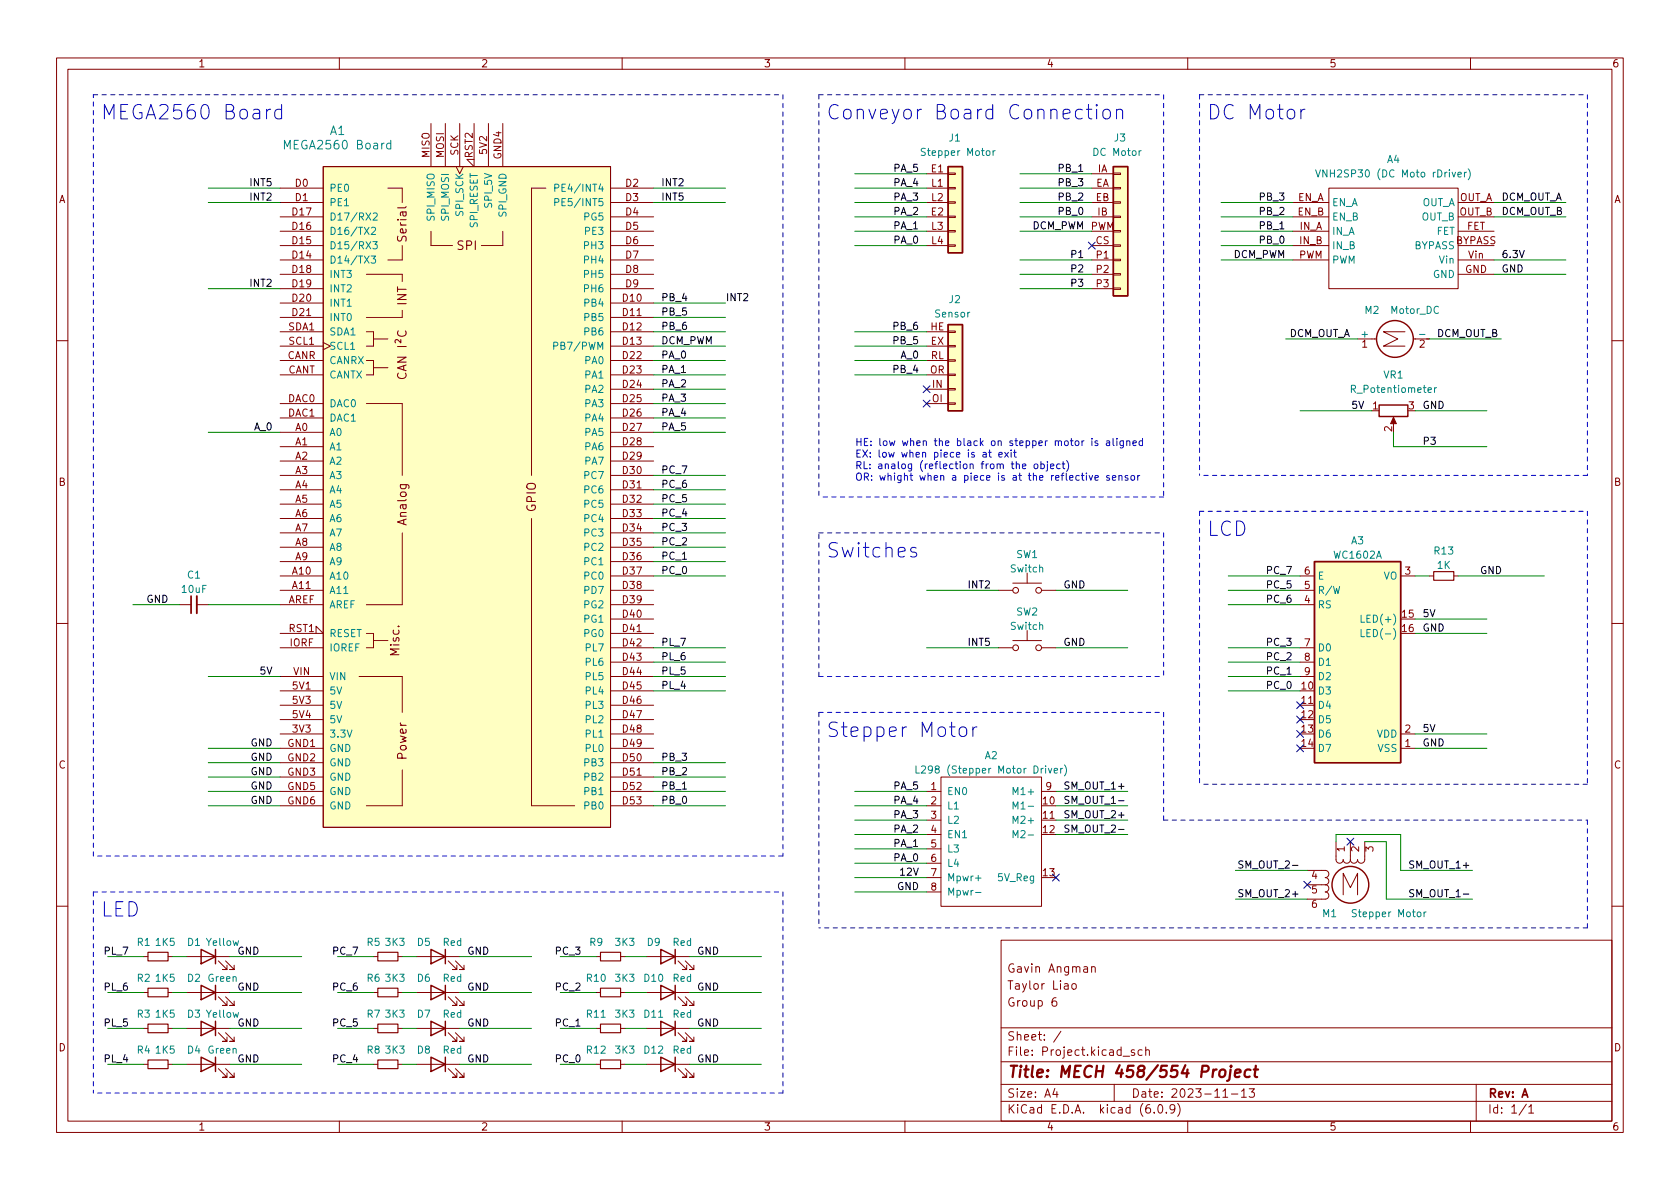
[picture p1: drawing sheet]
<svg xmlns="http://www.w3.org/2000/svg" width="297mm" height="210mm" viewBox="0 0 297 210" stroke-linecap="round" stroke-linejoin="round" font-family="sans-serif">
<defs><g id="words">
<g font-size="3.5" fill="#0000c2">
<text x="17.8" y="21.1">MEGA2560 Board</text>
<text x="146" y="21.1">Conveyor Board Connection</text>
<text x="213.4" y="21.1">DC Motor</text>
<text x="213.4" y="94.8">LCD</text>
<text x="146" y="98.6">Switches</text>
<text x="146" y="130.4">Stepper Motor</text>
<text x="17.8" y="162.1">LED</text>
</g>
<text font-size="2.8" fill="#840000" x="178" y="190.6">Title: MECH 458/554 Project</text>
<g font-size="2.1" fill="#008484">
<text x="58.3" y="23.9">A1</text>
<text x="50.8" y="26.4">MEGA2560 Board</text>
</g>
<g font-size="2.1" fill="#840000">
<text x="71.9" y="42.5" transform="rotate(-90 71.9 42.5)">Serial</text>
<text x="80.8" y="44.2">SPI</text>
<text x="71.9" y="92.7" transform="rotate(-90 71.9 92.7)">Analog</text>
<text x="94.7" y="90.5" transform="rotate(-90 94.7 90.5)">GPIO</text>
<text x="70.6" y="115.9" transform="rotate(-90 70.6 115.9)">Misc.</text>
<text x="71.9" y="134.2" transform="rotate(-90 71.9 134.2)">Power</text>
<text x="178" y="172">Gavin Angman</text>
<text x="178" y="178">Group 6</text>
<text x="178" y="175">Taylor Liao</text>
<text x="178" y="184">Sheet: /</text>
<text x="178" y="186.7">File: Project.kicad_sch</text>
<text x="178" y="196.9">KiCad E.D.A. kicad (6.0.9)</text>
<text x="178" y="194.1">Size: A4</text>
<text x="200" y="194.1">Date: 2023-11-13</text>
<text x="263" y="194.1">Rev: A</text>
<text x="263" y="196.9">Id: 1/1</text>
</g>
<g font-size="1.8" fill="#840000">
<text x="35" y="11.9">1</text>
<text x="85" y="11.9">2</text>
<text x="135" y="11.9">3</text>
<text x="185" y="11.9">4</text>
<text x="235" y="11.9">5</text>
<text x="285" y="11.9">6</text>
<text x="75.9" y="27.9" transform="rotate(-90 75.9 27.9)">MISO</text>
<text x="78.5" y="27.9" transform="rotate(-90 78.5 27.9)">MOSI</text>
<text x="81" y="27.5" transform="rotate(-90 81 27.5)">SCK</text>
<text x="83.6" y="27.9" transform="rotate(-90 83.6 27.9)">RST2</text>
<text x="86.1" y="27.2" transform="rotate(-90 86.1 27.2)">5V2</text>
<text x="88.6" y="28.1" transform="rotate(-90 88.6 28.1)">GND4</text>
<text x="10.3" y="35.9">A</text>
<text x="52.2" y="33">D0</text>
<text x="52.2" y="35.6">D1</text>
<text x="110.6" y="33">D2</text>
<text x="110.6" y="35.6">D3</text>
<text x="164.7" y="30.5">E1</text>
<text x="164.7" y="33">L1</text>
<text x="164.7" y="35.6">L2</text>
<text x="193.7" y="33">EA</text>
<text x="193.7" y="35.6">EB</text>
<text x="194.1" y="30.5">IA</text>
<text x="229.4" y="35.6">EN_A</text>
<text x="258" y="35.6">OUT_A</text>
<text x="285.3" y="35.9">A</text>
<text x="51.7" y="40.6">D16</text>
<text x="51.7" y="38.1">D17</text>
<text x="110.6" y="38.1">D4</text>
<text x="110.6" y="40.6">D5</text>
<text x="164.7" y="38.1">E2</text>
<text x="164.7" y="40.6">L3</text>
<text x="194.1" y="38.1">IB</text>
<text x="229.4" y="38.1">EN_B</text>
<text x="229.8" y="40.6">IN_A</text>
<text x="258" y="38.1">OUT_B</text>
<text x="259.3" y="40.6">FET</text>
<text x="51.7" y="45.7">D14</text>
<text x="51.7" y="43.2">D15</text>
<text x="110.6" y="43.2">D6</text>
<text x="110.6" y="45.7">D7</text>
<text x="164.7" y="43.2">L4</text>
<text x="193.7" y="43.2">CS</text>
<text x="193.9" y="45.7">P1</text>
<text x="229.6" y="45.7">PWM</text>
<text x="229.8" y="43.2">IN_B</text>
<text x="257.3" y="43.2">BYPASS</text>
<text x="259.6" y="45.7">Vin</text>
<text x="51.7" y="48.3">D18</text>
<text x="51.7" y="50.8">D19</text>
<text x="51.7" y="53.3">D20</text>
<text x="110.1" y="53.3">D10</text>
<text x="110.6" y="48.3">D8</text>
<text x="110.6" y="50.8">D9</text>
<text x="193.9" y="48.3">P2</text>
<text x="193.9" y="50.8">P3</text>
<text x="259" y="48.3">GND</text>
<text x="51" y="58.4">SDA1</text>
<text x="51.7" y="55.9">D21</text>
<text x="110.1" y="55.9">D11</text>
<text x="110.1" y="58.4">D12</text>
<text x="164.5" y="58.4">HE</text>
<text x="50.8" y="63.5">CANR</text>
<text x="51.1" y="61">SCL1</text>
<text x="110.1" y="61">D13</text>
<text x="110.1" y="63.5">D22</text>
<text x="164.6" y="61">EX</text>
<text x="164.6" y="63.5">RL</text>
<text x="240.8" y="61.5">1</text>
<text x="251" y="61.5">2</text>
<text x="50.9" y="66">CANT</text>
<text x="50.9" y="71.1">DAC0</text>
<text x="110.1" y="66">D23</text>
<text x="110.1" y="68.6">D24</text>
<text x="110.1" y="71.1">D25</text>
<text x="164.4" y="66">OR</text>
<text x="164.8" y="71.1">OI</text>
<text x="164.9" y="68.6">IN</text>
<text x="50.9" y="73.7">DAC1</text>
<text x="52.2" y="76.2">A0</text>
<text x="110.1" y="73.7">D26</text>
<text x="110.1" y="76.2">D27</text>
<text x="242.7" y="72.4">1</text>
<text x="246.1" y="76.3" transform="rotate(-90 246.1 76.3)">2</text>
<text x="249.1" y="72.4">3</text>
<text x="52.2" y="78.7">A1</text>
<text x="52.2" y="81.3">A2</text>
<text x="52.2" y="83.8">A3</text>
<text x="110.1" y="78.7">D28</text>
<text x="110.1" y="81.3">D29</text>
<text x="110.1" y="83.8">D30</text>
<text x="10.3" y="85.9">B</text>
<text x="52.2" y="86.4">A4</text>
<text x="52.2" y="88.9">A5</text>
<text x="110.1" y="86.4">D31</text>
<text x="110.1" y="88.9">D32</text>
<text x="285.3" y="85.9">B</text>
<text x="52.2" y="91.4">A6</text>
<text x="52.2" y="94">A7</text>
<text x="110.1" y="91.4">D33</text>
<text x="110.1" y="94">D34</text>
<text x="51.7" y="101.6">A10</text>
<text x="52.2" y="96.5">A8</text>
<text x="52.2" y="99.1">A9</text>
<text x="110.1" y="96.5">D35</text>
<text x="110.1" y="99.1">D36</text>
<text x="110.1" y="101.6">D37</text>
<text x="230.6" y="101.6">6</text>
<text x="248.4" y="101.6">3</text>
<text x="50.9" y="106.7">AREF</text>
<text x="51.7" y="104.1">A11</text>
<text x="110.1" y="104.1">D38</text>
<text x="110.1" y="106.7">D39</text>
<text x="230.6" y="106.7">4</text>
<text x="230.6" y="104.1">5</text>
<text x="51.1" y="111.8">RST1</text>
<text x="110.1" y="109.2">D40</text>
<text x="110.1" y="111.8">D41</text>
<text x="247.9" y="109.2">15</text>
<text x="247.9" y="111.8">16</text>
<text x="51.2" y="114.3">IORF</text>
<text x="51.9" y="119.4">VIN</text>
<text x="110.1" y="114.3">D42</text>
<text x="110.1" y="116.8">D43</text>
<text x="110.1" y="119.4">D44</text>
<text x="230.6" y="114.3">7</text>
<text x="230.6" y="116.8">8</text>
<text x="230.6" y="119.4">9</text>
<text x="51.8" y="121.9">5V1</text>
<text x="51.8" y="124.5">5V3</text>
<text x="110.1" y="121.9">D45</text>
<text x="110.1" y="124.5">D46</text>
<text x="230.2" y="121.9">10</text>
<text x="230.2" y="124.5">11</text>
<text x="51.8" y="129.5">3V3</text>
<text x="51.8" y="127">5V4</text>
<text x="110.1" y="127">D47</text>
<text x="110.1" y="129.5">D48</text>
<text x="230.2" y="127">12</text>
<text x="230.2" y="129.5">13</text>
<text x="248.4" y="129.5">2</text>
<text x="10.3" y="135.9">C</text>
<text x="50.9" y="132.1">GND1</text>
<text x="50.9" y="134.6">GND2</text>
<text x="50.9" y="137.2">GND3</text>
<text x="110.1" y="132.1">D49</text>
<text x="110.1" y="134.6">D50</text>
<text x="110.1" y="137.2">D51</text>
<text x="230.2" y="132.1">14</text>
<text x="248.4" y="132.1">1</text>
<text x="285.3" y="135.9">C</text>
<text x="50.9" y="139.7">GND5</text>
<text x="50.9" y="142.2">GND6</text>
<text x="110.1" y="139.7">D52</text>
<text x="110.1" y="142.2">D53</text>
<text x="164.6" y="139.7">1</text>
<text x="164.6" y="142.2">2</text>
<text x="184.4" y="142.2">10</text>
<text x="184.9" y="139.7">9</text>
<text x="164.6" y="144.8">3</text>
<text x="164.6" y="147.3">4</text>
<text x="164.6" y="149.9">5</text>
<text x="184.4" y="144.8">11</text>
<text x="184.4" y="147.3">12</text>
<text x="164.6" y="152.4">6</text>
<text x="164.6" y="154.9">7</text>
<text x="184.4" y="154.9">13</text>
<text x="231.9" y="155.4">4</text>
<text x="237.7" y="150.6" transform="rotate(-90 237.7 150.6)">1</text>
<text x="240.3" y="150.6" transform="rotate(-90 240.3 150.6)">2</text>
<text x="242.8" y="150.6" transform="rotate(-90 242.8 150.6)">3</text>
<text x="164.6" y="157.5">8</text>
<text x="231.9" y="158">5</text>
<text x="231.9" y="160.5">6</text>
<text x="10.3" y="185.9">D</text>
<text x="285.3" y="185.9">D</text>
<text x="35" y="199.9">1</text>
<text x="85" y="199.9">2</text>
<text x="135" y="199.9">3</text>
<text x="185" y="199.9">4</text>
<text x="235" y="199.9">5</text>
<text x="285" y="199.9">6</text>
</g>
<g font-size="1.8" fill="#008484">
<text x="163.4" y="27.6">Stepper Motor</text>
<text x="167.8" y="25">J1</text>
<text x="193.5" y="27.6">DC Motor</text>
<text x="197" y="25">J3</text>
<text x="245.2" y="28.8">A4</text>
<text x="58.2" y="33.9">PE0</text>
<text x="99.3" y="33.9">PE4/INT4</text>
<text x="234.2" y="31.4">VNH2SP30 (DC Moto rDriver)</text>
<text x="58.2" y="36.4">PE1</text>
<text x="58.2" y="41.5">D16/TX2</text>
<text x="58.2" y="39">D17/RX2</text>
<text x="76.8" y="38.8" transform="rotate(-90 76.8 38.8)">SPI_MISO</text>
<text x="79.4" y="38.8" transform="rotate(-90 79.4 38.8)">SPI_MOSI</text>
<text x="81.9" y="38" transform="rotate(-90 81.9 38)">SPI_SCK</text>
<text x="84.5" y="40.2" transform="rotate(-90 84.5 40.2)">SPI_RESET</text>
<text x="87" y="36.5" transform="rotate(-90 87 36.5)">SPI_5V</text>
<text x="89.5" y="38.2" transform="rotate(-90 89.5 38.2)">SPI_GND</text>
<text x="99.3" y="36.4">PE5/INT5</text>
<text x="103.4" y="39">PG5</text>
<text x="103.6" y="41.5">PE3</text>
<text x="235.5" y="36.4">EN_A</text>
<text x="235.5" y="39">EN_B</text>
<text x="235.5" y="41.5">IN_A</text>
<text x="251.3" y="36.4">OUT_A</text>
<text x="251.3" y="39">OUT_B</text>
<text x="254" y="41.5">FET</text>
<text x="58.2" y="46.6">D14/TX3</text>
<text x="58.2" y="44.1">D15/RX3</text>
<text x="103.5" y="44.1">PH3</text>
<text x="103.5" y="46.6">PH4</text>
<text x="235.5" y="44.1">IN_B</text>
<text x="235.5" y="46.6">PWM</text>
<text x="250" y="44.1">BYPASS</text>
<text x="254.5" y="46.6">Vin</text>
<text x="58.2" y="49.1">INT3</text>
<text x="58.2" y="51.7">INT2</text>
<text x="103.5" y="49.1">PH5</text>
<text x="103.5" y="51.7">PH6</text>
<text x="167.8" y="53.6">J2</text>
<text x="253.4" y="49.1">GND</text>
<text x="58.2" y="54.2">INT1</text>
<text x="58.2" y="56.8">INT0</text>
<text x="58.2" y="59.3">SDA1</text>
<text x="103.5" y="54.2">PB4</text>
<text x="103.5" y="56.8">PB5</text>
<text x="103.5" y="59.3">PB6</text>
<text x="165.4" y="56.1">Sensor</text>
<text x="240.8" y="59.7">+</text>
<text x="241.3" y="55.5">M2</text>
<text x="246" y="55.5">Motor_DC</text>
<text x="251.2" y="59.7">-</text>
<text x="58.2" y="64.4">CANRX</text>
<text x="58.2" y="61.8">SCL1</text>
<text x="98.7" y="61.8">PB7/PWM</text>
<text x="103.5" y="64.4">PA0</text>
<text x="58.2" y="66.9">CANTX</text>
<text x="103.5" y="66.9">PA1</text>
<text x="103.5" y="69.5">PA2</text>
<text x="239.3" y="69.5">R_Potentiometer</text>
<text x="244.7" y="66.9">VR1</text>
<text x="58.2" y="77.1">A0</text>
<text x="58.2" y="72">DAC0</text>
<text x="58.2" y="74.5">DAC1</text>
<text x="103.5" y="72">PA3</text>
<text x="103.5" y="74.5">PA4</text>
<text x="103.5" y="77.1">PA5</text>
<text x="58.2" y="79.6">A1</text>
<text x="58.2" y="82.2">A2</text>
<text x="103.5" y="79.6">PA6</text>
<text x="103.5" y="82.2">PA7</text>
<text x="58.2" y="84.7">A3</text>
<text x="58.2" y="87.2">A4</text>
<text x="58.2" y="89.8">A5</text>
<text x="103.5" y="84.7">PC7</text>
<text x="103.5" y="87.2">PC6</text>
<text x="103.5" y="89.8">PC5</text>
<text x="58.2" y="92.3">A6</text>
<text x="58.2" y="94.9">A7</text>
<text x="103.5" y="92.3">PC4</text>
<text x="103.5" y="94.9">PC3</text>
<text x="58.2" y="97.4">A8</text>
<text x="58.2" y="99.9">A9</text>
<text x="103.5" y="97.4">PC2</text>
<text x="103.5" y="99.9">PC1</text>
<text x="178.8" y="101.2">Switch</text>
<text x="179.7" y="98.7">SW1</text>
<text x="236" y="98.8">WC1602A</text>
<text x="238.9" y="96.2">A3</text>
<text x="253.6" y="98">R13</text>
<text x="254.1" y="100.6">1K</text>
<text x="32.2" y="104.8">10uF</text>
<text x="33.2" y="102.3">C1</text>
<text x="58.2" y="102.5">A10</text>
<text x="58.2" y="105">A11</text>
<text x="58.2" y="107.6">AREF</text>
<text x="103.4" y="107.6">PG2</text>
<text x="103.5" y="102.5">PC0</text>
<text x="103.5" y="105">PD7</text>
<text x="232.9" y="107.6">RS</text>
<text x="232.9" y="105">R/W</text>
<text x="232.9" y="102.5">E</text>
<text x="244.6" y="102.5">VO</text>
<text x="58.2" y="112.6">RESET</text>
<text x="103.4" y="110.1">PG1</text>
<text x="103.4" y="112.6">PG0</text>
<text x="178.8" y="111.4">Switch</text>
<text x="179.7" y="108.8">SW2</text>
<text x="241.4" y="110.1">LED(+)</text>
<text x="241.8" y="112.6">LED(-)</text>
<text x="58.2" y="115.2">IOREF</text>
<text x="103.7" y="115.2">PL7</text>
<text x="103.7" y="117.7">PL6</text>
<text x="232.9" y="115.2">D0</text>
<text x="232.9" y="117.7">D1</text>
<text x="58.2" y="122.8">5V</text>
<text x="58.2" y="125.3">5V</text>
<text x="58.2" y="120.3">VIN</text>
<text x="103.7" y="120.3">PL5</text>
<text x="103.7" y="122.8">PL4</text>
<text x="103.7" y="125.3">PL3</text>
<text x="232.9" y="122.8">D3</text>
<text x="232.9" y="125.3">D4</text>
<text x="232.9" y="120.3">D2</text>
<text x="58.2" y="130.4">3.3V</text>
<text x="58.2" y="127.9">5V</text>
<text x="103.7" y="127.9">PL2</text>
<text x="103.7" y="130.4">PL1</text>
<text x="232.9" y="127.9">D5</text>
<text x="232.9" y="130.4">D6</text>
<text x="243.4" y="130.4">VDD</text>
<text x="58.2" y="133">GND</text>
<text x="58.2" y="135.5">GND</text>
<text x="103.5" y="135.5">PB3</text>
<text x="103.7" y="133">PL0</text>
<text x="163.6" y="136.8">L298 (Stepper Motor Driver)</text>
<text x="174.1" y="134.2">A2</text>
<text x="232.9" y="133">D7</text>
<text x="243.6" y="133">VSS</text>
<text x="58.2" y="138">GND</text>
<text x="58.2" y="140.6">GND</text>
<text x="58.2" y="143.1">GND</text>
<text x="103.5" y="138">PB2</text>
<text x="103.5" y="140.6">PB1</text>
<text x="103.5" y="143.1">PB0</text>
<text x="167.4" y="140.6">EN0</text>
<text x="167.4" y="143.1">L1</text>
<text x="179.6" y="140.6">M1+</text>
<text x="180.1" y="143.1">M1-</text>
<text x="167.4" y="145.7">L2</text>
<text x="167.4" y="148.2">EN1</text>
<text x="179.6" y="145.7">M2+</text>
<text x="180.1" y="148.2">M2-</text>
<text x="167.4" y="150.7">L3</text>
<text x="167.4" y="153.3">L4</text>
<text x="167.4" y="155.8">Mpwr+</text>
<text x="176.6" y="155.8">5V_Reg</text>
<text x="167.4" y="158.4">Mpwr-</text>
<text x="24.3" y="167.3">R1</text>
<text x="27.6" y="167.3">1K5</text>
<text x="33.2" y="167.3">D1 Yellow</text>
<text x="64.9" y="167.3">R5</text>
<text x="68.2" y="167.3">3K3</text>
<text x="73.8" y="167.3">D5</text>
<text x="78.3" y="167.3">Red</text>
<text x="104.3" y="167.3">R9</text>
<text x="108.9" y="167.3">3K3</text>
<text x="114.4" y="167.3">D9</text>
<text x="119" y="167.3">Red</text>
<text x="233.9" y="162.2">M1</text>
<text x="239.6" y="162.2">Stepper Motor</text>
<text x="24.3" y="173.6">R2</text>
<text x="27.6" y="173.6">1K5</text>
<text x="33.2" y="173.6">D2</text>
<text x="36.8" y="173.6">Green</text>
<text x="64.9" y="173.6">R6</text>
<text x="68.2" y="173.6">3K3</text>
<text x="73.8" y="173.6">D6</text>
<text x="78.3" y="173.6">Red</text>
<text x="103.8" y="173.6">R10</text>
<text x="108.9" y="173.6">3K3</text>
<text x="113.9" y="173.6">D10</text>
<text x="119" y="173.6">Red</text>
<text x="24.3" y="180">R3</text>
<text x="27.6" y="180">1K5</text>
<text x="33.2" y="180">D3 Yellow</text>
<text x="64.9" y="180">R7</text>
<text x="68.2" y="180">3K3</text>
<text x="73.8" y="180">D7</text>
<text x="78.3" y="180">Red</text>
<text x="103.8" y="180">R11</text>
<text x="108.9" y="180">3K3</text>
<text x="113.9" y="180">D11</text>
<text x="119" y="180">Red</text>
<text x="24.3" y="186.3">R4</text>
<text x="27.6" y="186.3">1K5</text>
<text x="33.2" y="186.3">D4</text>
<text x="36.8" y="186.3">Green</text>
<text x="64.9" y="186.3">R8</text>
<text x="68.2" y="186.3">3K3</text>
<text x="73.8" y="186.3">D8</text>
<text x="78.3" y="186.3">Red</text>
<text x="103.8" y="186.3">R12</text>
<text x="108.9" y="186.3">3K3</text>
<text x="113.9" y="186.3">D12</text>
<text x="119" y="186.3">Red</text>
</g>
<g font-size="1.8">
<text x="44.4" y="35.5">INT2</text>
<text x="44.4" y="32.9">INT5</text>
<text x="116.8" y="32.9">INT2</text>
<text x="116.8" y="35.5">INT5</text>
<text x="158.1" y="30.4">PA_5</text>
<text x="158.1" y="32.9">PA_4</text>
<text x="158.1" y="35.5">PA_3</text>
<text x="187.3" y="35.5">PB_2</text>
<text x="187.3" y="30.4">PB_1</text>
<text x="187.3" y="32.9">PB_3</text>
<text x="222.9" y="35.5">PB_3</text>
<text x="265.4" y="35.5">DCM_OUT_A</text>
<text x="158.1" y="38">PA_2</text>
<text x="158.1" y="40.5">PA_1</text>
<text x="182.4" y="40.5">DCM_PWM PWM</text>
<text x="187.3" y="38">PB_0</text>
<text x="222.9" y="38">PB_2</text>
<text x="222.9" y="40.5">PB_1</text>
<text x="265.4" y="38">DCM_OUT_B</text>
<text x="158.1" y="43.1">PA_0</text>
<text x="189.6" y="45.6">P1</text>
<text x="218" y="45.6">DCM_PWM</text>
<text x="222.9" y="43.1">PB_0</text>
<text x="265.4" y="45.6">6.3V</text>
<text x="44.4" y="50.7">INT2</text>
<text x="116.8" y="53.2">PB_4</text>
<text x="128.3" y="53.2">INT2</text>
<text x="189.6" y="50.7">P3</text>
<text x="189.6" y="48.2">P2</text>
<text x="265.4" y="48.2">GND</text>
<text x="116.8" y="58.3">PB_6</text>
<text x="116.8" y="55.8">PB_5</text>
<text x="158.1" y="58.3">PB_6</text>
<text x="227.8" y="59.6">DCM_OUT_A</text>
<text x="254" y="59.6">DCM_OUT_B</text>
<text x="116.8" y="65.9">PA_1</text>
<text x="116.8" y="63.4">PA_0</text>
<text x="116.8" y="60.9">DCM_PWM</text>
<text x="158.1" y="65.9">PB_4</text>
<text x="158.1" y="60.9">PB_5</text>
<text x="159.3" y="63.4">A_0</text>
<text x="116.8" y="68.5">PA_2</text>
<text x="116.8" y="71">PA_3</text>
<text x="45" y="76.1">A_0</text>
<text x="116.8" y="73.6">PA_4</text>
<text x="116.8" y="76.1">PA_5</text>
<text x="239.1" y="72.3">5V</text>
<text x="251.5" y="72.3">GND</text>
<text x="116.8" y="83.7">PC_7</text>
<text x="251.5" y="78.6">P3</text>
<text x="116.8" y="86.3">PC_6</text>
<text x="116.8" y="88.8">PC_5</text>
<text x="116.8" y="93.9">PC_3</text>
<text x="116.8" y="91.3">PC_4</text>
<text x="116.8" y="96.4">PC_2</text>
<text x="116.8" y="101.5">PC_0</text>
<text x="116.8" y="99">PC_1</text>
<text x="224.2" y="101.5">PC_7</text>
<text x="261.6" y="101.5">GND</text>
<text x="25.9" y="106.6">GND</text>
<text x="171.4" y="104">INT2</text>
<text x="188" y="104">GND</text>
<text x="224.2" y="106.6">PC_6</text>
<text x="224.2" y="104">PC_5</text>
<text x="251.5" y="111.7">GND</text>
<text x="251.5" y="109.1">5V</text>
<text x="46.1" y="119.3">5V</text>
<text x="116.8" y="119.3">PL_5</text>
<text x="116.8" y="114.2">PL_7</text>
<text x="116.8" y="116.7">PL_6</text>
<text x="171.4" y="114.2">INT5</text>
<text x="188" y="114.2">GND</text>
<text x="224.2" y="119.3">PC_1</text>
<text x="224.2" y="116.7">PC_2</text>
<text x="224.2" y="114.2">PC_3</text>
<text x="116.8" y="121.8">PL_4</text>
<text x="224.2" y="121.8">PC_0</text>
<text x="44.3" y="132">GND</text>
<text x="251.5" y="132">GND</text>
<text x="251.5" y="129.4">5V</text>
<text x="44.3" y="134.5">GND</text>
<text x="44.3" y="137.1">GND</text>
<text x="116.8" y="134.5">PB_3</text>
<text x="116.8" y="137.1">PB_2</text>
<text x="44.3" y="142.1">GND</text>
<text x="44.3" y="139.6">GND</text>
<text x="116.8" y="142.1">PB_0</text>
<text x="116.8" y="139.6">PB_1</text>
<text x="158.1" y="142.1">PA_4</text>
<text x="158.1" y="139.6">PA_5</text>
<text x="188" y="139.6">SM_OUT_1+</text>
<text x="188" y="142.1">SM_OUT_1-</text>
<text x="158.1" y="147.2">PA_2</text>
<text x="158.1" y="149.8">PA_1</text>
<text x="158.1" y="144.7">PA_3</text>
<text x="188" y="144.7">SM_OUT_2+</text>
<text x="188" y="147.2">SM_OUT_2-</text>
<text x="158.1" y="152.3">PA_0</text>
<text x="159.4" y="154.8">12V</text>
<text x="219.9" y="153.6">SM_OUT_2-</text>
<text x="248.9" y="153.6">SM_OUT_1+</text>
<text x="158.6" y="157.4">GND</text>
<text x="219.5" y="158.6">SM_OUT_2+</text>
<text x="248.9" y="158.6">SM_OUT_1-</text>
<text x="18.6" y="168.8">PL_7</text>
<text x="41.9" y="168.8">GND</text>
<text x="59.1" y="168.8">PC_7</text>
<text x="82.5" y="168.8">GND</text>
<text x="98.4" y="168.8">PC_3</text>
<text x="123.2" y="168.8">GND</text>
<text x="18.6" y="175.2">PL_6</text>
<text x="41.9" y="175.2">GND</text>
<text x="59.1" y="175.2">PC_6</text>
<text x="82.5" y="175.2">GND</text>
<text x="98.4" y="175.2">PC_2</text>
<text x="123.2" y="175.2">GND</text>
<text x="18.6" y="181.5">PL_5</text>
<text x="41.9" y="181.5">GND</text>
<text x="59.1" y="181.5">PC_5</text>
<text x="82.5" y="181.5">GND</text>
<text x="98.4" y="181.5">PC_1</text>
<text x="123.2" y="181.5">GND</text>
<text x="18.6" y="187.9">PL_4</text>
<text x="41.9" y="187.9">GND</text>
<text x="59.1" y="187.9">PC_4</text>
<text x="82.5" y="187.9">GND</text>
<text x="98.4" y="187.9">PC_0</text>
<text x="123.2" y="187.9">GND</text>
</g>
<g font-size="1.8" fill="#0000c2">
<text x="151.1" y="78.9">HE: low when the black on stepper motor is aligned</text>
<text x="151.1" y="80.9">EX: low when piece is at exit</text>
<text x="151.1" y="82.9">RL: analog (reflection from the object)</text>
<text x="151.1" y="85">OR: whight when a piece is at the reflective sensor</text>
</g>
</g></defs>
<g fill="none" stroke="#840000" stroke-width=".18">
<path d="M10 10.2h277v190.1h-277zM12 12.2h273v186.1h-273zM60 10.2v2M110 10.2v2M160 10.2v2M210 10.2v2M260 10.2v2M49.5 33.3h7.6M49.5 35.8h7.6M49.5 38.3h7.6M57.1 29.5h50.8v116.8h-50.8zM68.6 33.3h2.5z"/>
<path d="M71.1 33.3v2.5zM76.2 21.8v7.7M78.7 21.8v7.7M80.6 29.5l.7 1.2 .6-1.2M81.3 21.8v7.7M83.8 21.8v7.7l-1.3-1.3h1.3M86.4 21.8v7.7M88.9 21.8v7.7M94 33.3v50.8zM94 33.3h2.5M107.9 33.3h7.7M107.9 35.8h7.7"/>
<path d="M107.9 38.3h7.7M163.8 33.3h3.8M163.8 35.8h3.8M163.8 30.7h3.8M163.8 38.3h3.8M167.6 38.2h1.3v.3h-1.3zM167.6 35.7h1.3v.2h-1.3zM167.6 33.1h1.3v.3h-1.3zM167.6 30.6h1.3v.3h-1.3zM193 33.3h3.8M193 35.8h3.8M193 30.7h3.8"/>
<path d="M193 38.3h3.8M196.8 38.2h1.3v.3h-1.3zM196.8 35.7h1.3v.2h-1.3zM196.8 33.1h1.3v.3h-1.3zM196.8 30.6h1.3v.3h-1.3zM228.6 35.8h6.3M228.6 38.3h6.3M234.9 33.3h22.9v17.7h-22.9zM257.8 35.8h6.4M257.8 38.3h6.4M49.5 43.4h7.6M49.5 46h7.6"/>
<path d="M49.5 48.5h7.6M49.5 51h7.6M49.5 40.9h7.6M49.5 53.6h7.6M49.5 56.1h7.6M49.5 58.7h7.6M64.8 58.7h1.2zM64.8 56.1h6.3zM64.8 48.5h6.3zM66 59.9h2.6zM66 58.7v2.5zM68.6 46h2.5z"/>
<path d="M71.1 54.9v1.2zM71.1 48.5v1.3zM71.1 43.4v2.6zM76.2 40.9v2.5zM76.2 43.4h3.8zM85.1 43.4h3.8zM88.9 40.9v2.5zM107.9 43.4h7.7M107.9 46h7.7M107.9 48.5h7.7M107.9 51h7.7M107.9 40.9h7.7"/>
<path d="M107.9 53.6h7.7M107.9 56.1h7.7M107.9 58.7h7.7M163.8 43.4h3.8M163.8 40.9h3.8M163.8 58.7h3.8M167.6 43.3h1.3v.3h-1.3zM167.6 40.8h1.3v.2h-1.3zM167.6 58.5h1.3v.3h-1.3zM193 43.4h3.8M193 46h3.8M193 48.5h3.8"/>
<path d="M193 51h3.8M193 40.9h3.8M196.8 50.9h1.3v.3h-1.3zM196.8 48.4h1.3v.2h-1.3zM196.8 45.8h1.3v.3h-1.3zM196.8 43.3h1.3v.3h-1.3zM196.8 40.8h1.3v.2h-1.3zM228.6 43.4h6.3M228.6 46h6.3M228.6 40.9h6.3M240 59.9h3.4M248.4 58.7h-3.8l2.5 1.2-2.5 1.3h3.8"/>
<path d="M249.9 59.9h2.8M257.8 43.4h6.4M257.8 46h6.4M257.8 48.5h6.4M257.8 40.9h6.4M10 60.2h2M49.5 76.4h7.6M49.5 79h7.6M49.5 63.7h7.6M49.5 66.3h7.6M49.5 61.2h7.6M49.5 71.4h7.6"/>
<path d="M49.5 73.9h7.6M57.1 60.6l1.3 .6-1.3 .6M64.8 71.4h6.3zM64.8 66.3h1.2zM64.8 63.7h1.2zM64.8 61.2h1.2zM66 65h2.6zM66 63.7v2.6zM71.1 71.4v12.7zM107.9 76.4h7.7M107.9 79h7.7M107.9 63.7h7.7"/>
<path d="M107.9 66.3h7.7M107.9 61.2h7.7M107.9 68.8h7.7M107.9 71.4h7.7M107.9 73.9h7.7M163.8 63.7h3.8M163.8 66.3h3.8M163.8 61.2h3.8M163.8 68.8h3.8M163.8 71.4h3.8M167.6 71.2h1.3v.3h-1.3zM167.6 68.7h1.3v.3h-1.3z"/>
<path d="M167.6 66.2h1.3v.2h-1.3zM167.6 63.6h1.3v.3h-1.3zM167.6 61.1h1.3v.2h-1.3zM246.4 74.2v1M285 60.2h2M49.5 81.5h7.6M49.5 84.1h7.6M49.5 86.6h7.6M49.5 89.1h7.6M49.5 91.7h7.6M49.5 94.2h7.6M49.5 96.8h7.6"/>
<path d="M49.5 99.3h7.6M71.1 94.2v12.7zM94 91.7v50.8zM107.9 81.5h7.7M107.9 84.1h7.7M107.9 86.6h7.7M107.9 89.1h7.7M107.9 91.7h7.7M107.9 94.2h7.7M107.9 96.8h7.7M107.9 99.3h7.7M10 110.2h2"/>
<path d="M31.7 106.9h2.1M34.8 106.9h2M49.5 112h7.6l-1.2-1.3v1.3M49.5 101.8h7.6M49.5 104.4h7.6M49.5 106.9h7.6M49.5 114.5h7.6M49.5 119.6h7.6M63.5 119.6h7.6zM64.8 114.5h1.2zM64.8 112h1.2zM64.8 106.9h6.3z"/>
<path d="M66 113.3h2.6zM66 112v2.5zM71.1 119.6v6.4zM107.9 101.8h7.7M107.9 104.4h7.7M107.9 106.9h7.7M107.9 109.5h7.7M107.9 112h7.7M107.9 114.5h7.7M107.9 117.1h7.7M107.9 119.6h7.7M176.5 104.4h2.6"/>
<path d="M176.5 114.5h2.6M179.1 103.1h5M179.1 113.3h5M181.6 101.3v1.8M181.6 111.5v1.8M184.1 104.4h2.6M184.1 114.5h2.6M229.9 101.8h2.5M229.9 104.4h2.5M229.9 106.9h2.5M229.9 114.5h2.5M229.9 117.1h2.5"/>
<path d="M229.9 119.6h2.5M247.6 101.8h2.6M252.7 101.8h.8M257 101.8h.8M285 110.2h2M49.5 139.9h7.6M49.5 129.8h7.6M49.5 122.2h7.6M49.5 124.7h7.6M49.5 127.2h7.6M49.5 132.3h7.6M49.5 134.9h7.6"/>
<path d="M49.5 137.4h7.6M71.1 136.1v6.4zM107.9 139.9h7.7M107.9 129.8h7.7M107.9 122.2h7.7M107.9 124.7h7.7M107.9 127.2h7.7M107.9 132.3h7.7M107.9 134.9h7.7M107.9 137.4h7.7M163.8 139.9h2.6M166.4 137.4h17.7v22.9h-17.7z"/>
<path d="M184.1 139.9h2.6M229.9 124.7h2.5M247.6 129.8h2.6M247.6 132.3h2.6M49.5 142.5h7.6M64.8 142.5h6.3zM94 142.5h7.6M107.9 142.5h7.7M163.8 145h2.6M163.8 142.5h2.6M163.8 147.6h2.6M163.8 150.1h2.6"/>
<path d="M163.8 152.6h2.6M163.8 155.2h2.6M163.8 157.7h2.6M184.1 145h2.6M231.1 153.9h3.2a.64 .64 0 0 1 .6 .7 .64 .64 0 0 1-.6 .6 .64 .64 0 0 1 .6 .6 .64 .64 0 0 1-.6 .7M231.1 156.5h3.2M234.3 156.5a.64 .64 0 0 1 .6 .6 .64 .64 0 0 1-.6 .6 .64 .64 0 0 1 .6 .7 .64 .64 0 0 1-.6 .6h-3.2M236.2 148.8v3.2a.64 .64 0 0 0 .7 .6 .64 .64 0 0 0 .6-.6 .64 .64 0 0 0 .6 .6 .64 .64 0 0 0 .7-.6M237.5 158.2v-3.8l1.3 2.6 1.2-2.6v3.8M238.8 148.8v3.2M241.3 148.8v3.2a.64 .64 0 0 1-.6 .6 .64 .64 0 0 1-.7-.6 .64 .64 0 0 1-.6 .6 .64 .64 0 0 1-.6-.6M10 160.2h2"/>
<path d="M25.4 169.2h.8M25.4 175.5h.8M29.7 169.2h.8M29.7 175.5h.8M33 169.2h7.6M33 175.5h7.6M38.6 176.3l1.5 1.5h-.7h.7v-.8M38.6 169.9l1.5 1.5h-.7h.7v-.7M39.9 176.3l1.5 1.5h-.8h.8v-.8M39.9 169.9l1.5 1.5h-.8h.8v-.7M66 169.2h.8M66 175.5h.8"/>
<path d="M70.4 169.2h.7M70.4 175.5h.7M73.7 169.2h7.6M73.7 175.5h7.6M79.2 169.9l1.6 1.5h-.8h.8v-.7M79.2 176.3l1.6 1.5h-.8h.8v-.8M80.5 169.9l1.5 1.5h-.7h.7v-.7M80.5 176.3l1.5 1.5h-.7h.7v-.8M105.4 169.2h.8M105.4 175.5h.8M109.7 169.2h.8M109.7 175.5h.8"/>
<path d="M114.3 169.2h7.6M114.3 175.5h7.6M119.9 176.3l1.5 1.5h-.8h.8v-.8M119.9 169.9l1.5 1.5h-.8h.8v-.7M121.2 176.3l1.5 1.5h-.8h.8v-.8M121.2 169.9l1.5 1.5h-.8h.8v-.7M177 166.3h108v32h-108zM186.7 176.4a.59 .59 0 0 0-.7 .7v.5l.1 .3h.5l.2-.1 .1-.5-.2-.2-.4-.1-.3 .3M189.6 174l.4-.1 .3 .3v.4l-.3 .3h-.4l-.1-.3v-.4zM193 171.1l.2-.2 .4 .1v.9M193 170.9v1M285 160.2h2"/>
<path d="M25.4 188.2h.8M25.4 181.9h.8M29.7 188.2h.8M29.7 181.9h.8M33 188.2h7.6M33 181.9h7.6M38.6 189l1.5 1.5h-.7h.7v-.8M38.6 182.6l1.5 1.5h-.7h.7v-.7M39.9 189l1.5 1.5h-.8h.8v-.8M39.9 182.6l1.5 1.5h-.8h.8v-.7M60 198.3v2M66 188.2h.8"/>
<path d="M66 181.9h.8M70.4 188.2h.7M70.4 181.9h.7M73.7 188.2h7.6M73.7 181.9h7.6M79.2 189l1.6 1.5h-.8h.8v-.8M79.2 182.6l1.6 1.5h-.8h.8v-.7M80.5 189l1.5 1.5h-.7h.7v-.8M80.5 182.6l1.5 1.5h-.7h.7v-.7M105.4 188.2h.8M105.4 181.9h.8M109.7 188.2h.8"/>
<path d="M109.7 181.9h.8M110 198.3v2M114.3 188.2h7.6M114.3 181.9h7.6M119.9 182.6l1.5 1.5h-.8h.8v-.7M119.9 189l1.5 1.5h-.8h.8v-.8M121.2 182.6l1.5 1.5h-.8h.8v-.7M121.2 189l1.5 1.5h-.8h.8v-.8M160 198.3v2M177 194.8h108M177 191.8h108M177 187.8h108"/>
<path d="M177 181.8h108M186.5 192.5l-.4 1h1M186.9 193v1M187.6 182.4l-1.3 1.9M197 191.8v3M198.6 186.8h1.1M200.6 185.7l-.4-.1-.2 .2 .1 .3 .5 .1v.4h-.6M201.9 185.7l-.4-.1-.3 .3v.4l.2 .3h.5M202.6 185.8l.2-.2 .3 .1 .1 .9M202.6 185.1v1.5M204.1 196.7v.1M204.9 195.4l.2-.1a.81 .81 0 0 1 .6 .7 .81 .81 0 0 1-.3 .8h-.2a.81 .81 0 0 1-.6-.6 .81 .81 0 0 1 .3-.8z"/>
<path d="M206.2 196.7v.1M207.7 196l-.3 .3h-.3l-.2-.3 .1-.6 .4-.1 .2 .2a.99 .99 0 0 1-.3 1.3h-.3M208.2 195.1a1.72 1.72 0 0 1 0 2.3M210 198.3v2M216.2 194h.9M217.7 193.5h1.2M219.5 193l.4-.5v1.5M219.5 194h.9M220.9 192.5h.9l-.5 .6 .4 .1v.7l-.2 .1h-.4l-.2-.1M260 198.3v2M261 191.8v6.5M269.9 195.3l-1.3 1.9"/>
<path d="M270.3 195.8l.4-.5v1.5M270.3 196.8h.9"/>
<circle cx="179.6" cy="104.4" r=".51"/>
<circle cx="179.6" cy="114.5" r=".51"/>
<circle cx="183.6" cy="104.4" r=".51"/>
<circle cx="183.6" cy="114.5" r=".51"/>
</g>
<path d="M215.8 189.3a.52 .52 0 0 1 .5-.2 .52 .52 0 0 1 .4 .4l-.1 .6a.55 .55 0 0 1-.5 .4 .55 .55 0 0 1-.5-.4zM217.6 189.1l-.2 1.7-.1 .2-.3 .1M217.7 188.5l-.1 .1v.1l.2-.1-.1-.1-.1 .2M218.4 189.8l.9-.2v-.4l-.6-.1-.3 .3v1l.2 .1 .5-.1M221.1 189.2a.66 .66 0 0 0-1 .3l-.1 .6 .2 .3 .2 .1 .6-.1M221.7 189.1h.7M222 188.5l-.2 1.7 .1 .2 .4 .1" fill="none" stroke="#840000" stroke-width=".4"/>
<g fill="none" stroke="#840000" stroke-width=".2">
<path d="M253.5 101.1h3.5v1.5h-3.5zM26.2 168.4h3.5v1.5h-3.5zM26.2 174.7h3.5v1.6h-3.5zM66.8 168.4h3.6v1.5h-3.6zM66.8 174.7h3.6v1.6h-3.6zM106.2 168.4h3.5v1.5h-3.5zM106.2 174.7h3.5v1.6h-3.5zM26.2 187.4h3.5v1.6h-3.5zM26.2 181.1h3.5v1.5h-3.5zM66.8 187.4h3.6v1.6h-3.6zM66.8 181.1h3.6v1.5h-3.6zM106.2 187.4h3.5v1.6h-3.5z"/>
<path d="M106.2 181.1h3.5v1.5h-3.5z"/>
</g>
<g fill="#ffffc2" stroke="#ffffc2" stroke-width=".18">
<path d="M196.8 29.5h2.6v22.8h-2.6z"/>
<path d="M167.6 29.5h2.6v15.2h-2.6z"/>
<path d="M57.1 29.5h50.8v116.8h-50.8z"/>
<path d="M167.6 57.4h2.6v15.2h-2.6z"/>
<path d="M232.4 99.3h15.2v35.6h-15.2z"/>
</g>
<g fill="none" stroke="#840000" stroke-width=".25">
<path d="M167.6 29.5h2.6v15.2h-2.6zM196.8 29.5h2.6v22.8h-2.6zM167.6 57.4h2.6v15.2h-2.6zM243.8 71.6h5.1v2.1h-5.1zM232.4 99.3h15.2v35.6h-15.2zM35.6 174.2l2.5 1.3-2.5 1.3zM35.6 167.9l2.5 1.3-2.5 1.2zM38.1 167.9v2.5M38.1 174.2v2.6M76.2 167.9l2.5 1.3-2.5 1.2zM76.2 174.2l2.5 1.3-2.5 1.3zM78.7 167.9v2.5"/>
<path d="M78.7 174.2v2.6M116.8 174.2l2.6 1.3-2.6 1.3zM116.8 167.9l2.6 1.3-2.6 1.2zM119.4 167.9v2.5M119.4 174.2v2.6M35.6 186.9l2.5 1.3-2.5 1.3zM35.6 180.6l2.5 1.3-2.5 1.2zM38.1 180.6v2.5M38.1 186.9v2.6M76.2 186.9l2.5 1.3-2.5 1.3zM76.2 180.6l2.5 1.3-2.5 1.2zM78.7 180.6v2.5"/>
<path d="M78.7 186.9v2.6M116.8 180.6l2.6 1.3-2.6 1.2zM116.8 186.9l2.6 1.3-2.6 1.3zM119.4 180.6v2.5M119.4 186.9v2.6"/>
<circle cx="246.6" cy="59.9" r="3.3"/>
<circle cx="238.8" cy="156.5" r="3.3"/>
</g>
<g fill="none" stroke="#008484" stroke-width=".18">
<path d="M66 37.8l.5-.1 .2 .3-.8 .9h.8M69.1 25.4l-.4-.1-.3 .3v.4l.1 .3h.6M69.1 24.8v1.5M98.1 33.2h.6l.1-.2v-.3l-.7-.1v1.2M98.1 35.8l.6-.1 .1-.2v-.3l-.7-.1v1.3M175.6 26.6v.9M175.9 26.6l-.3 .3M201.8 26.6l-.4 .3M232.6 30l.4 1.3 .5-1.3M257.8 30.9l.6-.1-.1-.3h-.3l-.2 .1v.6h.5M258.9 30.5v.8M259.3 30.5l-.4 .2"/>
<path d="M259.6 29.9a1.46 1.46 0 0 1 0 1.9M65.6 45.3h.8l-.4 .5 .3 .1v.5l-.1 .1-.6-.1M65.7 40.3l.5-.1 .2 .4-.8 .9h.8M65.9 42.7h.8l-.4 .5 .3 .1v.6l-.1 .1-.6-.1M97.9 61.2l.6-.1 .1-.2v-.3l-.7-.1v1.3M253.6 68.6v.8M254 68.6l-.4 .2M240.7 108.8v1.2h.6M240.7 111.3v1.3h.6M162 135.4v1.3h.6M162.9 135.6l.5-.2 .2 .4-.7 .9h.7M186.4 136.3l.6-.1-.1-.3h-.3l-.2 .1v.7h.5"/>
<path d="M187.5 135.9v.8M187.9 135.9l-.4 .2M188.2 135.3a1.46 1.46 0 0 1 0 1.9M172.5 155.3h.9M172.5 157.8h.9M179.1 143.1v-1.3l.5 .9 .4-.9v1.3M179.1 145.6v-1.3l.5 .9 .4-.9v1.3M179.1 148.1v-1.2l.5 .9 .4-.9v1.2M179.1 140.5v-1.2l.5 .9 .4-.9v1.2M251.8 161.3v.8M252.1 161.3l-.3 .2"/>
</g>
<path d="M70.3 52.1h1.5l-1.5 .9h1.5M70.3 53.7h1.5M70.3 50.7v.9M70.3 51.2h1.5M70.4 58.5a.61 .61 0 0 0 0 .8 .61 .61 0 0 0 .8 .2 .57 .57 0 0 0 .5-.3 .57 .57 0 0 0 0-.7M70.3 63.2h1.5l-1.5 .8h1.5M70.3 61.3h1.5M70.4 66a.61 .61 0 0 0 0 .8 .61 .61 0 0 0 .8 .1 .57 .57 0 0 0 .5-.3 .57 .57 0 0 0 0-.6M70.9 60v.6l-.5-.5a.32 .32 0 0 0-.6 .2l.1 .3M71.4 64.7v.7M71.8 64.5l-1.5 .6 1.5 .5" fill="none" stroke="#840000" stroke-width=".19"/>
<path d="M34.8 105.4v3.1" fill="none" stroke="#840000" stroke-width=".33"/>
<path d="M33.8 105.4v3.1" fill="none" stroke="#840000" stroke-width=".3"/>
<path d="M246.4 73.8l.5 1.1h-1z" fill="#840000" stroke="#840000" stroke-width=".18"/>
<path d="M197.8 146.7h.9M197.8 141.6h.9M219.8 152.3l-.5-.1-.2 .2v.3l.5 .3 .2 .3-.3 .2-.5-.1M258.7 158.1h1" fill="none" stroke="#000" stroke-width=".18"/>
<g fill="none" stroke="#0000c2" stroke-width=".18">
<path d="M47.9 19.3a.65 .65 0 0 0-.8 .5M49.8 19.4l-.7-.1-.5 .5v.7l.2 .4 .3 .1 .7-.1M49.8 18.5v2.5M192.1 19.3h1M192.5 18.5v2.2l.1 .2 .5 .1M193.9 18.5l-.1 .1 .1 .1 .1-.1-.1-.1v.2M193.9 19.3v1.7M195.2 19.4a.69 .69 0 0 1 1.1 .4v.7a.69 .69 0 0 1-.6 .5 .69 .69 0 0 1-.7-.5v-.7zM197.4 19.6a.63 .63 0 0 1 1.1 .1v1.3M197.4 19.3v1.7M230 19.3v1.7M230.7 19.3a.65 .65 0 0 0-.7 .5"/>
<path d="M174.8 80h.5M175 79.6v1.1l.3 .1M177.6 80l.7 .8M178.3 80l-.7 .8M178.8 80v.8M179.2 80h.5M179.4 79.6v1.1l.3 .1M193.1 77.5v.1M193.1 77.9v.9M194.1 78l-.3-.1-.2 .2 .1 .2 .4 .1v.3h-.5M195.7 78h.4l.1 .8M196.2 78.3h-.4l-.2 .2 .2 .3 .4-.1"/>
<path d="M196.8 77.5v1.1l.2 .2M197.5 77.5v.1M197.5 77.9v.9M198.6 77.9v1.1l-.2 .2h-.3M198.6 78l-.3-.1-.3 .3 .1 .5h.5M199.2 78.1l.2-.2 .3 .1 .1 .8M199.2 77.9v.9M200.3 78.4l.6-.1v-.3l-.4-.1-.2 .2 .1 .6h.5M202 78l-.4-.1-.2 .3 .1 .5h.5M202 77.5v1.3M162 96.9l-.6-.1-.4 .4 .1 .3 .9 .3 .1 .2-.1 .4-.3 .1-.7-.1M173.8 80.1h.5l.1 .7"/>
<path d="M174.4 80.3l-.5 .1-.1 .1 .1 .3h.5M176.6 80.4l.6-.1v-.2l-.4-.1-.2 .2 .1 .6h.5M180.8 82.5l.6-.2-.1-.2-.3-.1-.2 .2v.6h.5M183 82.1l.3-.1 .2 .3v.3l-.2 .3-.3-.1-.2-.2zM184 82.1l.4-.1 .2 .3-.1 .5h-.5M184 81.6v1.3M185.2 82v1.1l-.2 .2M185.2 81.6v.1M185.7 82.5l.6-.2v-.2l-.4-.1-.2 .2 .1 .6h.5M187.4 82.1l-.3-.1-.3 .3 .1 .5h.5M187.8 82h.5M188 81.6v1.1l.3 .2"/>
<path d="M188.6 81.4a1.46 1.46 0 0 1 0 2M191.2 84.1h.5M191.4 83.7v1l.3 .2M192.1 83.7v.1M192.1 84.1v.8M192.6 84.1l.3 .8 .3-.8M193.6 84.5l.6-.1-.1-.3h-.3l-.2 .2 .1 .6h.4M196.1 84.1h-.3l-.1 .2v.1l.4 .2v.3h-.4M196.7 84.5l.6-.1-.1-.3h-.3l-.2 .2v.6h.5M197.8 84.2l.2-.1h.3l.1 .8M197.8 84.1v.8M199.4 84.1h-.3l-.2 .2 .1 .1 .4 .2v.3h-.5"/>
<path d="M200.1 84.1h.3l.2 .2v.4l-.2 .2h-.3l-.1-.2zM201.2 84.1v.8M201.5 84.1l-.3 .2M169.8 128.7a.69 .69 0 0 1 1.1 .3v.8a.69 .69 0 0 1-.6 .5 .69 .69 0 0 1-.7-.5v-.8zM172 128.5v1.7M172.7 128.5a.65 .65 0 0 0-.7 .5"/>
</g>
<g fill="none" stroke="#0000c2" stroke-width=".18" stroke-dasharray=".8 .8">
<path d="M16.5 16.8h121.9M138.4 16.8v134.6M144.8 16.8h60.9M144.8 16.8v71.1M205.7 16.8v71.1M212.1 16.8h68.6M212.1 16.8v67.3M280.7 16.8v67.3M144.8 94.2h60.9M205.7 94.2v25.4M205.7 87.9h-60.9M212.1 90.4v48.3"/>
<path d="M212.1 90.4h68.6M280.7 84.1h-68.6M280.7 90.4v48.3M144.8 119.6h60.9M144.8 119.6v-25.4M144.8 126v38.1M144.8 126h60.9M205.7 126v19M280.7 138.7h-68.6M16.5 157.7h121.9M16.5 157.7v35.6M16.5 151.4v-134.6"/>
<path d="M138.4 157.7v35.6M138.4 151.4h-121.9M205.7 145h75M280.7 145v19.1M280.7 164.1h-135.9M138.4 193.3h-121.9"/>
</g>
<g fill="none" stroke="#008400" stroke-width=".18">
<path d="M36.8 35.8h12.7M36.8 33.3h12.7M115.6 35.8h12.7M115.6 33.3h12.7M151.1 35.8h12.7M151.1 33.3h12.7M151.1 30.7h12.7M151.1 38.3h12.7M180.3 35.8h12.7M180.3 33.3h12.7M180.3 30.7h12.7M180.3 38.3h12.7"/>
<path d="M215.9 35.8h12.7M215.9 38.3h12.7M264.2 35.8h12.7M264.2 38.3h12.7M36.8 51h12.7M115.6 58.7h12.7M115.6 56.1h12.7M115.6 53.6h12.7M151.1 58.7h12.7M151.1 43.4h12.7M151.1 40.9h12.7M180.3 51h12.7"/>
<path d="M180.3 40.9h12.7M180.3 46h12.7M180.3 48.5h12.7M215.9 43.4h12.7M215.9 40.9h12.7M215.9 46h12.7M227.3 59.9h12.7M252.7 59.9h12.7M264.2 46h12.7M264.2 48.5h12.7M36.8 76.4h12.7M115.6 68.8h12.7"/>
<path d="M115.6 76.4h12.7M115.6 61.2h12.7M115.6 63.7h12.7M115.6 66.3h12.7M115.6 73.9h12.7M115.6 71.4h12.7M151.1 61.2h12.7M151.1 63.7h12.7M151.1 66.3h12.7M229.9 72.6h12.7M246.4 76.4v2.6h16.5M250.2 72.6h12.7"/>
<path d="M115.6 89.1h12.7M115.6 84.1h12.7M115.6 86.6h12.7M115.6 99.3h12.7M115.6 96.8h12.7M115.6 94.2h12.7M115.6 91.7h12.7M23.5 106.9h8.2M36.8 106.9h12.7M36.8 119.6h12.7M115.6 119.6h12.7M115.6 117.1h12.7"/>
<path d="M115.6 101.8h12.7M115.6 114.5h12.7M163.8 114.5h12.7M163.8 104.4h12.7M186.7 114.5h12.7M186.7 104.4h12.7M217.2 106.9h12.7M217.2 119.6h12.7M217.2 117.1h12.7M217.2 101.8h12.7M217.2 114.5h12.7M217.2 104.4h12.7"/>
<path d="M250.2 101.8h2.5M250.2 109.5h12.7M250.2 112h12.7M257.8 101.8h15.2M36.8 137.4h12.7M36.8 134.9h12.7M36.8 139.9h12.7M36.8 132.3h12.7M115.6 137.4h12.7M115.6 134.9h12.7M115.6 139.9h12.7M115.6 122.2h12.7"/>
<path d="M151.1 139.9h12.7M186.7 139.9h12.7M217.2 122.2h12.7M250.2 132.3h12.7M250.2 129.8h12.7M36.8 142.5h12.7M115.6 142.5h12.7M151.1 142.5h12.7M151.1 147.6h12.7M151.1 150.1h12.7M151.1 152.6h12.7M151.1 155.2h12.7"/>
<path d="M151.1 157.7h12.7M151.1 145h12.7M186.7 142.5h12.7M186.7 147.6h12.7M186.7 145h12.7M218.4 159h12.7M218.4 153.9h12.7M236.2 148.8v-1.2h11.4v6.3h12.7M241.3 148.8h3.8v10.2h15.2M19 175.5h6.4M19 169.2h6.4M30.5 175.5h2.5"/>
<path d="M30.5 169.2h2.5M40.6 175.5h12.7M40.6 169.2h12.7M59.7 175.5h6.3M59.7 169.2h6.3M71.1 175.5h2.6M71.1 169.2h2.6M81.3 175.5h12.7M81.3 169.2h12.7M99.1 175.5h6.3M99.1 169.2h6.3M110.5 175.5h3.8"/>
<path d="M110.5 169.2h3.8M121.9 175.5h12.7M121.9 169.2h12.7M19 188.2h6.4M19 181.9h6.4M30.5 188.2h2.5M30.5 181.9h2.5M40.6 188.2h12.7M40.6 181.9h12.7M59.7 188.2h6.3M59.7 181.9h6.3M71.1 188.2h2.6"/>
<path d="M71.1 181.9h2.6M81.3 188.2h12.7M81.3 181.9h12.7M99.1 188.2h6.3M99.1 181.9h6.3M110.5 188.2h3.8M110.5 181.9h3.8M121.9 188.2h12.7M121.9 181.9h12.7"/>
</g>
<g fill="none" stroke="#000084" stroke-width=".18">
<path d="M192.4 42.8l1.2 1.2M193.6 42.8l-1.2 1.2M163.2 70.8l1.2 1.2M163.2 68.2l1.2 1.2M164.4 70.8l-1.2 1.2M164.4 68.2l-1.2 1.2M229.3 129.2l1.2 1.2M229.3 124.1l1.2 1.2M229.3 126.6l1.2 1.3M229.3 131.7l1.2 1.2M230.5 129.2l-1.2 1.2M230.5 124.1l-1.2 1.2"/>
<path d="M230.5 126.6l-1.2 1.3M230.5 131.7l-1.2 1.2M186.1 154.6l1.2 1.2M187.3 154.6l-1.2 1.2M230.5 155.8l1.2 1.3M231.7 155.8l-1.2 1.3M238.2 148.2l1.2 1.2M239.4 148.2l-1.2 1.2"/>
</g>
<use href="#words"/>
</svg>
